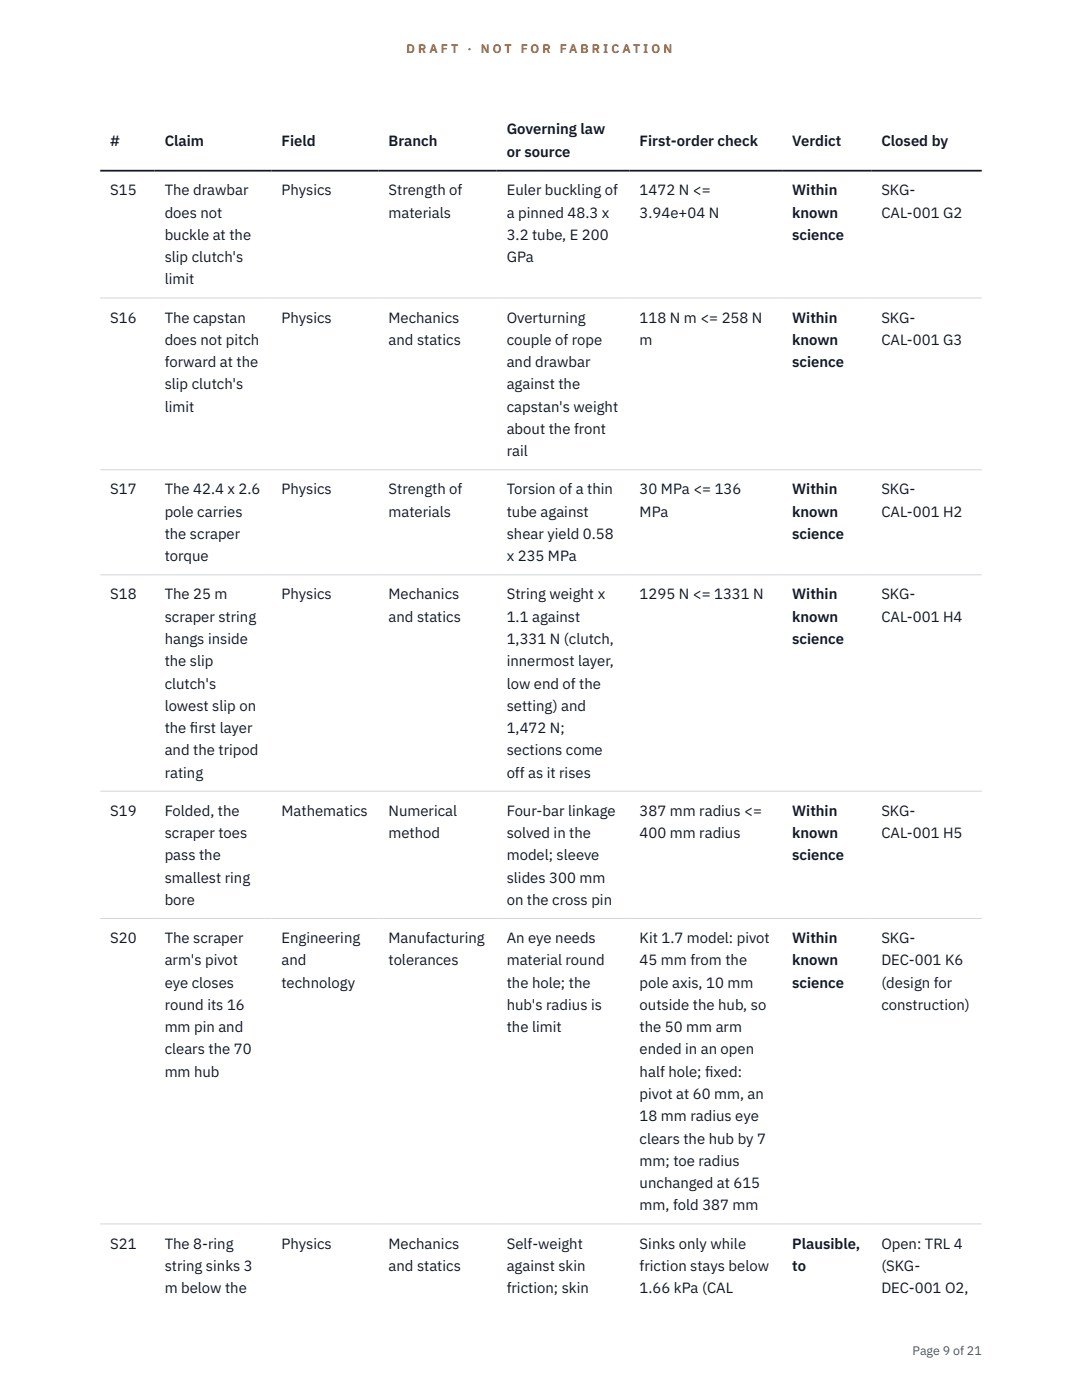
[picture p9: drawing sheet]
<svg xmlns="http://www.w3.org/2000/svg" width="216mm" height="279mm" viewBox="0 0 216 279" stroke-linecap="round" stroke-linejoin="round" font-family="sans-serif">
<defs><g id="words">
<g font-size="3" fill="#111827">
<text x="22" y="29.1">#</text>
<text x="32.9" y="29.1">Claim</text>
<text x="56.2" y="29.1">Field</text>
<text x="77.5" y="29.1">Branch</text>
<text x="101.1" y="26.8">Governing law</text>
<text x="127.6" y="29.1">First-order check</text>
<text x="158.1" y="29.1">Verdict</text>
<text x="175.9" y="29.1">Closed by</text>
<text x="101.1" y="31.3">or source</text>
<text x="22" y="39">S15</text>
<text x="32.9" y="39">The drawbar</text>
<text x="56.2" y="39">Physics</text>
<text x="77.5" y="39">Strength of</text>
<text x="101.1" y="39">Euler buckling of</text>
<text x="127.6" y="39">1472 N &lt;=</text>
<text x="158.1" y="39">Within</text>
<text x="175.9" y="39">SKG-</text>
<text x="32.9" y="43.4">does not</text>
<text x="32.9" y="47.9">buckle at the</text>
<text x="77.5" y="43.4">materials</text>
<text x="101.1" y="43.4">a pinned 48.3 x</text>
<text x="101.1" y="47.9">3.2 tube, E 200</text>
<text x="127.6" y="43.4">3.94e+04 N</text>
<text x="158.1" y="43.4">known</text>
<text x="158.1" y="47.9">science</text>
<text x="175.9" y="43.4">CAL-001 G2</text>
<text x="32.9" y="52.3">slip clutch's</text>
<text x="101.1" y="52.3">GPa</text>
<text x="32.9" y="56.8">limit</text>
<text x="22" y="64.4">S16</text>
<text x="32.9" y="64.4">The capstan</text>
<text x="56.2" y="64.4">Physics</text>
<text x="77.5" y="64.4">Mechanics</text>
<text x="101.1" y="64.4">Overturning</text>
<text x="127.6" y="64.4">118 N m &lt;= 258 N</text>
<text x="158.1" y="64.4">Within</text>
<text x="175.9" y="64.4">SKG-</text>
<text x="32.9" y="68.8">does not pitch</text>
<text x="77.5" y="68.8">and statics</text>
<text x="101.1" y="68.8">couple of rope</text>
<text x="127.6" y="68.8">m</text>
<text x="158.1" y="68.8">known</text>
<text x="175.9" y="68.8">CAL-001 G3</text>
<text x="32.9" y="73.3">forward at the</text>
<text x="32.9" y="77.7">slip clutch's</text>
<text x="101.1" y="73.3">and drawbar</text>
<text x="101.1" y="77.7">against the</text>
<text x="158.1" y="73.3">science</text>
<text x="32.9" y="82.2">limit</text>
<text x="101.1" y="82.2">capstan's weight</text>
<text x="101.1" y="86.6">about the front</text>
<text x="101.1" y="91.1">rail</text>
<text x="22" y="98.7">S17</text>
<text x="32.9" y="98.7">The 42.4 x 2.6</text>
<text x="56.2" y="98.7">Physics</text>
<text x="77.5" y="98.7">Strength of</text>
<text x="101.1" y="98.7">Torsion of a thin</text>
<text x="127.6" y="98.7">30 MPa &lt;= 136</text>
<text x="158.1" y="98.7">Within</text>
<text x="175.9" y="98.7">SKG-</text>
<text x="32.9" y="103.1">pole carries</text>
<text x="32.9" y="107.6">the scraper</text>
<text x="77.5" y="103.1">materials</text>
<text x="101.1" y="103.1">tube against</text>
<text x="101.1" y="107.6">shear yield 0.58</text>
<text x="127.6" y="103.1">MPa</text>
<text x="158.1" y="103.1">known</text>
<text x="158.1" y="107.6">science</text>
<text x="175.9" y="103.1">CAL-001 H2</text>
<text x="32.9" y="112">torque</text>
<text x="101.1" y="112">x 235 MPa</text>
<text x="22" y="119.6">S18</text>
<text x="32.9" y="119.6">The 25 m</text>
<text x="56.2" y="119.6">Physics</text>
<text x="77.5" y="119.6">Mechanics</text>
<text x="101.1" y="119.6">String weight x</text>
<text x="127.6" y="119.6">1295 N &lt;= 1331 N</text>
<text x="158.1" y="119.6">Within</text>
<text x="175.9" y="119.6">SKG-</text>
<text x="32.9" y="124.1">scraper string</text>
<text x="77.5" y="124.1">and statics</text>
<text x="101.1" y="124.1">1.1 against</text>
<text x="158.1" y="124.1">known</text>
<text x="175.9" y="124.1">CAL-001 H4</text>
<text x="32.9" y="128.5">hangs inside</text>
<text x="101.1" y="128.5">1,331 N (clutch,</text>
<text x="158.1" y="128.5">science</text>
<text x="32.9" y="133">the slip</text>
<text x="32.9" y="137.4">clutch's</text>
<text x="101.1" y="133">innermost layer,</text>
<text x="101.1" y="137.4">low end of the</text>
<text x="32.9" y="141.9">lowest slip on</text>
<text x="101.1" y="141.9">setting) and</text>
<text x="32.9" y="146.3">the f</text>
<text x="37.9" y="146.3">irst layer</text>
<text x="101.1" y="146.3">1,472 N;</text>
<text x="32.9" y="150.8">and the tripod</text>
<text x="32.9" y="155.2">rating</text>
<text x="101.1" y="150.8">sections come</text>
<text x="101.1" y="155.2">off as it rises</text>
<text x="22" y="162.8">S19</text>
<text x="32.9" y="162.8">Folded, the</text>
<text x="32.9" y="167.3">scraper toes</text>
<text x="56.2" y="162.8">Mathematics</text>
<text x="77.5" y="162.8">Numerical</text>
<text x="77.5" y="167.3">method</text>
<text x="101.1" y="162.8">Four-bar linkage</text>
<text x="101.1" y="167.3">solved in the</text>
<text x="127.6" y="162.8">387 mm radius &lt;=</text>
<text x="127.6" y="167.3">400 mm radius</text>
<text x="158.1" y="162.8">Within</text>
<text x="158.1" y="167.3">known</text>
<text x="175.9" y="162.8">SKG-</text>
<text x="175.9" y="167.3">CAL-001 H5</text>
<text x="32.9" y="171.7">pass the</text>
<text x="101.1" y="171.7">model; sleeve</text>
<text x="158.1" y="171.7">science</text>
<text x="32.9" y="176.2">smallest ring</text>
<text x="101.1" y="176.2">slides 300 mm</text>
<text x="32.9" y="180.6">bore</text>
<text x="101.1" y="180.6">on the cross pin</text>
<text x="22" y="188.2">S20</text>
<text x="32.9" y="188.2">The scraper</text>
<text x="56.2" y="188.2">Engineering</text>
<text x="77.5" y="188.2">Manufacturing</text>
<text x="101.1" y="188.2">An eye needs</text>
<text x="127.6" y="188.2">Kit 1.7 model: pivot</text>
<text x="158.1" y="188.2">Within</text>
<text x="175.9" y="188.2">SKG-</text>
<text x="32.9" y="192.7">arm's pivot</text>
<text x="32.9" y="197.1">eye closes</text>
<text x="56.2" y="192.7">and</text>
<text x="56.2" y="197.1">technology</text>
<text x="77.5" y="192.7">tolerances</text>
<text x="101.1" y="192.7">material round</text>
<text x="101.1" y="197.1">the hole; the</text>
<text x="127.6" y="192.7">45 mm from the</text>
<text x="127.6" y="197.1">pole axis, 10 mm</text>
<text x="158.1" y="192.7">known</text>
<text x="158.1" y="197.1">science</text>
<text x="175.9" y="192.7">DEC-001 K6</text>
<text x="175.9" y="197.1">(design for</text>
<text x="32.9" y="201.6">round its 16</text>
<text x="101.1" y="201.6">hub's radius is</text>
<text x="127.6" y="201.6">outside the hub, so</text>
<text x="175.9" y="201.6">construction)</text>
<text x="32.9" y="206">mm pin and</text>
<text x="101.1" y="206">the limit</text>
<text x="127.6" y="206">the 50 mm arm</text>
<text x="32.9" y="210.4">clears the 70</text>
<text x="32.9" y="214.9">mm hub</text>
<text x="127.6" y="210.4">ended in an open</text>
<text x="127.6" y="214.9">half hole; f</text>
<text x="140.7" y="214.9">ixed:</text>
<text x="127.6" y="219.3">pivot at 60 mm, an</text>
<text x="127.6" y="223.8">18 mm radius eye</text>
<text x="127.6" y="228.2">clears the hub by 7</text>
<text x="127.6" y="232.7">mm; toe radius</text>
<text x="127.6" y="237.1">unchanged at 615</text>
<text x="127.6" y="241.6">mm, fold 387 mm</text>
<text x="22" y="249.2">S21</text>
<text x="32.9" y="249.2">The 8-ring</text>
<text x="56.2" y="249.2">Physics</text>
<text x="77.5" y="249.2">Mechanics</text>
<text x="101.1" y="249.2">Self-weight</text>
<text x="127.6" y="249.2">Sinks only while</text>
<text x="158.1" y="249.2">Plausible,</text>
<text x="175.9" y="249.2">Open: TRL 4</text>
<text x="32.9" y="253.6">string sinks 3</text>
<text x="77.5" y="253.6">and statics</text>
<text x="101.1" y="253.6">against skin</text>
<text x="127.6" y="253.6">friction stays below</text>
<text x="158.1" y="253.6">to</text>
<text x="175.9" y="253.6">(SKG-</text>
<text x="32.9" y="258.1">m below the</text>
<text x="101.1" y="258.1">friction; skin</text>
<text x="127.6" y="258.1">1.66 kPa (CAL</text>
<text x="175.9" y="258.1">DEC-001 O2,</text>
</g>
<g font-size="2.5" fill="#b45309">
<text x="81.1" y="10.5">D R A F T</text>
<text x="93.3" y="10.5">·</text>
<text x="95.9" y="10.5">N O T</text>
<text x="103.9" y="10.5">F O R</text>
<text x="111.7" y="10.5">F A B R I C A T I O N</text>
</g>
<text font-size="2.5" fill="#4b5563" x="182.1" y="270.3">Page 9 of 21</text>
</g></defs>
<path d="M20 59.5h175.9M20 93.8h175.9M20 114.7h175.9M20 157.9h175.9M20 183.3h175.9M20 244.3h175.9" fill="none" stroke="#d1d5db" stroke-width=".2"/>
<path d="M20 34.1h175.9" fill="none" stroke="#111827" stroke-width=".35"/>
<use href="#words"/>
</svg>
